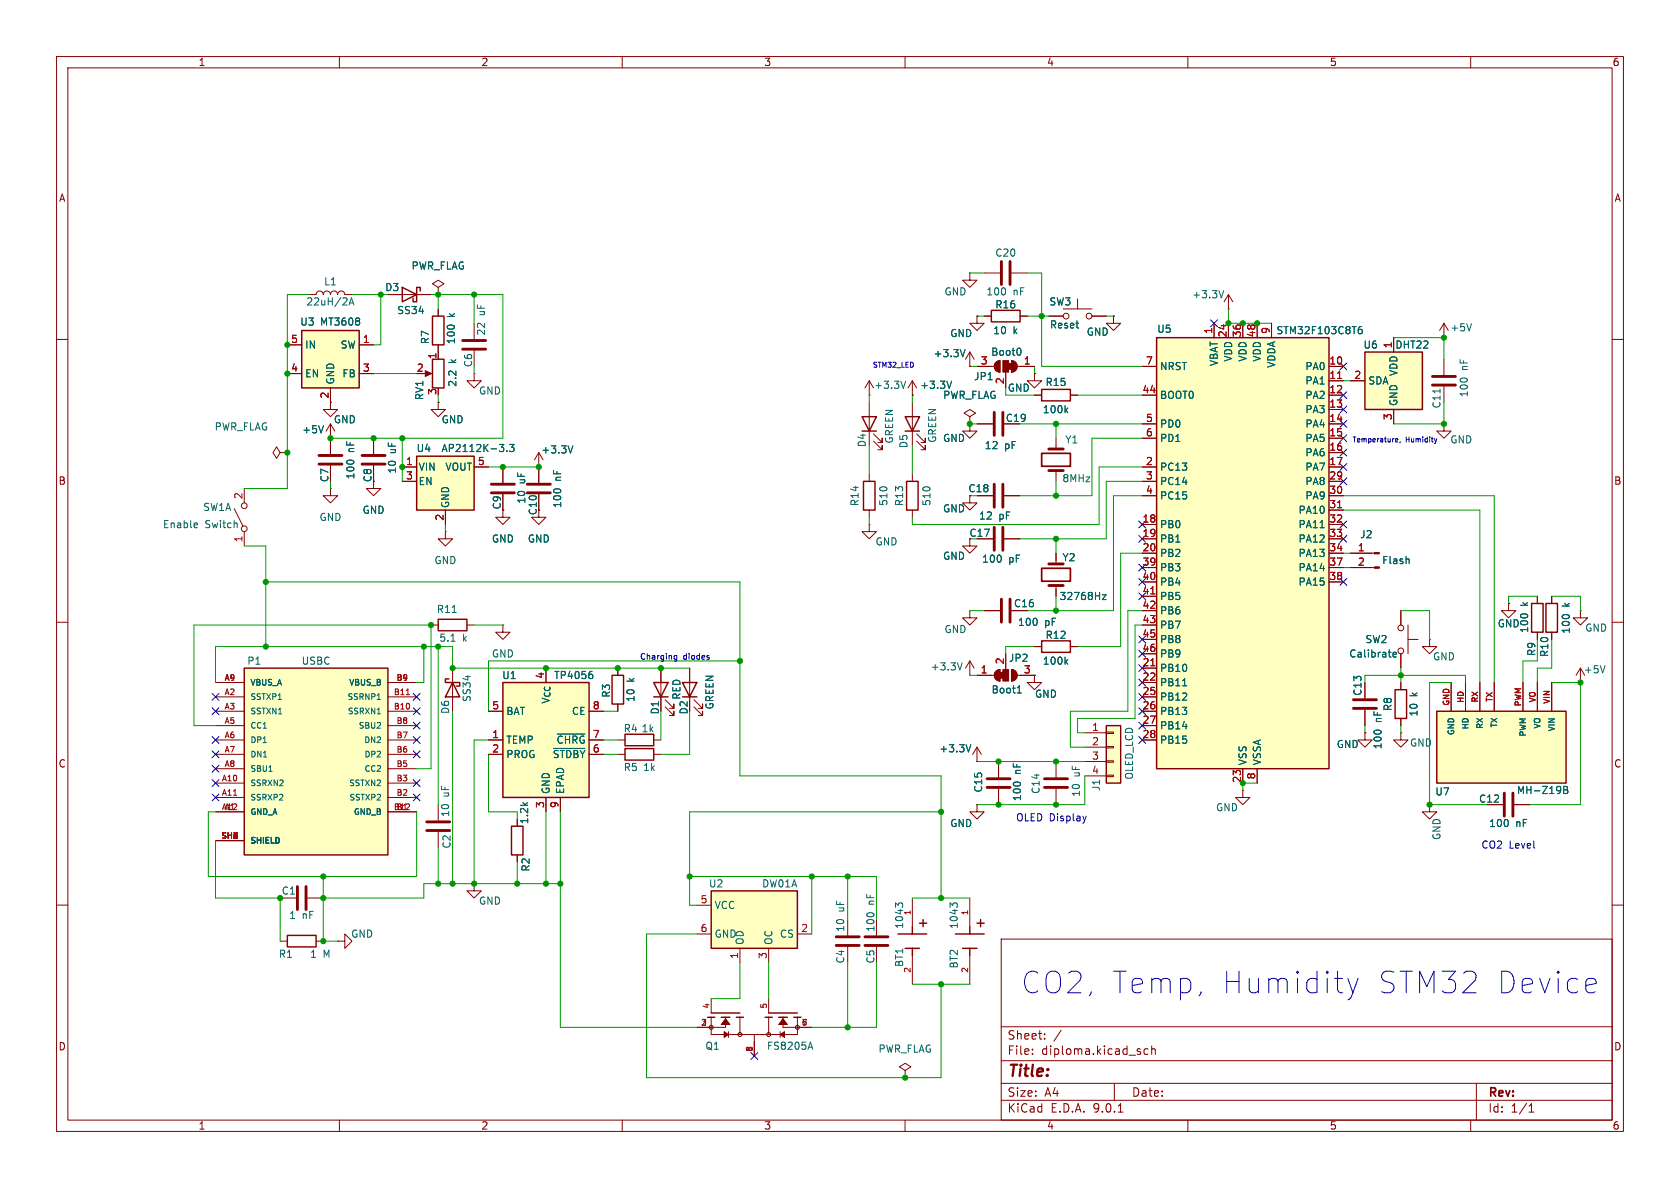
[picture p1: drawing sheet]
<svg xmlns="http://www.w3.org/2000/svg" width="297mm" height="210mm" viewBox="0 0 297 210" stroke-linecap="round" stroke-linejoin="round" font-family="sans-serif">
<defs><g id="words">
<g font-size="5.3" fill="#0000c2">
<text x="180.5" y="175.9">CO2, Temp,</text>
<text x="215.5" y="175.9">Humidity</text>
<text x="242.8" y="175.9">STM32 Device</text>
</g>
<text font-size="2.8" fill="#840000" x="178" y="190.9">Title:</text>
<g font-size="2.1" fill="#840000">
<text x="178" y="184">Sheet:</text>
<text x="178" y="186.7">File:</text>
<text x="184.1" y="186.7">diploma.kicad_sch</text>
<text x="178" y="196.9">KiCad</text>
<text x="178" y="194.1">Size:</text>
<text x="184.7" y="194.1">A4</text>
<text x="185.7" y="196.9">E.D.A.</text>
<text x="193.3" y="196.9">9.0.1</text>
<text x="200" y="194.1">Date:</text>
<text x="263" y="194.3">Rev:</text>
<text x="263" y="196.9">Id:</text>
<text x="267.1" y="196.9">1/1</text>
</g>
<g font-size="1.8" fill="#840000">
<text x="35" y="11.9">1</text>
<text x="85" y="11.9">2</text>
<text x="135" y="11.9">3</text>
<text x="185" y="11.9">4</text>
<text x="235" y="11.9">5</text>
<text x="285" y="11.9">6</text>
<text x="10.3" y="35.9">A</text>
<text x="285.3" y="35.9">A</text>
<text x="177.7" y="74.8">C19</text>
<text x="10.3" y="85.9">B</text>
<text x="171.1" y="87.2">C18</text>
<text x="285.3" y="85.9">B</text>
<text x="88.7" y="90.2" transform="rotate(-90 88.7 90.2)">C9</text>
<text x="95.1" y="91.2" transform="rotate(-90 95.1 91.2)">C10</text>
<text x="171.3" y="95.1">C17</text>
<text x="179.2" y="107.5">C16</text>
<text x="240.9" y="123.1" transform="rotate(-90 240.9 123.1)">C13</text>
<text x="10.3" y="135.9">C</text>
<text x="285.3" y="135.9">C</text>
<text x="10.3" y="185.9">D</text>
<text x="285.3" y="185.9">D</text>
<text x="35" y="199.9">1</text>
<text x="85" y="199.9">2</text>
<text x="135" y="199.9">3</text>
<text x="185" y="199.9">4</text>
<text x="235" y="199.9">5</text>
<text x="285" y="199.9">6</text>
</g>
<g font-size="1.8" fill="#006464">
<text x="72.7" y="47.9">PWR_FLAG</text>
<text x="175.9" y="45.6">C20</text>
<text x="57.2" y="50.6">L1</text>
<text x="68" y="51.7">D3</text>
<text x="166.9" y="52.4">GND</text>
<text x="174.3" y="52.4">100</text>
<text x="179.1" y="52.4">nF</text>
<text x="210.7" y="52.9">+3.3V</text>
<text x="53" y="57.8">U3 MT3608</text>
<text x="54.1" y="54.2">22uH/2A</text>
<text x="70.1" y="55.7">SS34</text>
<text x="80.6" y="56.2" transform="rotate(-90 80.6 56.2)">k</text>
<text x="86" y="59.4" transform="rotate(-90 86 59.4)">22</text>
<text x="86" y="55.8" transform="rotate(-90 86 55.8)">uF</text>
<text x="167.9" y="59.8">GND</text>
<text x="175.5" y="59.3">10</text>
<text x="175.9" y="54.7">R16</text>
<text x="179.1" y="59.3">k</text>
<text x="185.4" y="54.2">SW3</text>
<text x="185.5" y="58.3">Reset</text>
<text x="192" y="59.5">GND</text>
<text x="204.5" y="59">U5</text>
<text x="225.6" y="59.3">STM32F103C8T6</text>
<text x="256.3" y="58.8">+5V</text>
<text x="53.8" y="61.8">IN</text>
<text x="60.1" y="61.8">SW</text>
<text x="76" y="61" transform="rotate(-90 76 61)">R7</text>
<text x="80.6" y="61" transform="rotate(-90 80.6 61)">100</text>
<text x="80.9" y="64.3" transform="rotate(-90 80.9 64.3)">k</text>
<text x="83.7" y="65" transform="rotate(-90 83.7 65)">C6</text>
<text x="164.9" y="63.3">+3.3V</text>
<text x="175.1" y="63.1">Boot0</text>
<text x="205" y="65.6">NRST</text>
<text x="215.5" y="64.8" transform="rotate(-90 215.5 64.8)">VBAT</text>
<text x="218" y="64" transform="rotate(-90 218 64)">VDD</text>
<text x="220.6" y="64" transform="rotate(-90 220.6 64)">VDD</text>
<text x="223.1" y="64" transform="rotate(-90 223.1 64)">VDD</text>
<text x="225.7" y="65.1" transform="rotate(-90 225.7 65.1)">VDDA</text>
<text x="230.7" y="65.6">PA0</text>
<text x="240.9" y="61.8">U6</text>
<text x="246.6" y="61.8">DHT22</text>
<text x="259.7" y="65.5" transform="rotate(-90 259.7 65.5)">nF</text>
<text x="53.8" y="66.9">EN</text>
<text x="59.3" y="68.1" transform="rotate(-90 59.3 68.1)">GND</text>
<text x="60.4" y="66.9">FB</text>
<text x="75" y="70.8" transform="rotate(-90 75 70.8)">RV1</text>
<text x="80.9" y="68.5" transform="rotate(-90 80.9 68.5)">2.2</text>
<text x="84.6" y="70">GND</text>
<text x="154.4" y="68.9">+3.3V</text>
<text x="162.6" y="68.9">+3.3V</text>
<text x="166.6" y="70.7">PWR_FLAG</text>
<text x="172.1" y="67.4">JP1</text>
<text x="178.1" y="69.4">GND</text>
<text x="184.7" y="68.4">R15</text>
<text x="205" y="70.7">BOOT0</text>
<text x="230.7" y="68.2">PA1</text>
<text x="230.7" y="70.7">PA2</text>
<text x="241.8" y="68.2">SDA</text>
<text x="247.2" y="71.9" transform="rotate(-90 247.2 71.9)">GND</text>
<text x="247.2" y="66.6" transform="rotate(-90 247.2 66.6)">VDD</text>
<text x="259.7" y="70.3" transform="rotate(-90 259.7 70.3)">100</text>
<text x="37.9" y="76.3">PWR_FLAG</text>
<text x="53.3" y="76.8">+5V</text>
<text x="58.9" y="75">GND</text>
<text x="78" y="75">GND</text>
<text x="184.3" y="73.3">100k</text>
<text x="205" y="75.8">PD0</text>
<text x="230.7" y="73.3">PA3</text>
<text x="230.7" y="75.8">PA4</text>
<text x="254.9" y="72.3" transform="rotate(-90 254.9 72.3)">C11</text>
<text x="62.8" y="80" transform="rotate(-90 62.8 80)">nF</text>
<text x="70.2" y="83.8" transform="rotate(-90 70.2 83.8)">10</text>
<text x="70.2" y="80.2" transform="rotate(-90 70.2 80.2)">uF</text>
<text x="73.6" y="80.1">U4</text>
<text x="73.9" y="83.4">VIN</text>
<text x="77.9" y="80.1">AP2112K-3.3</text>
<text x="78.6" y="83.4">VOUT</text>
<text x="95.6" y="80.4">+3.3V</text>
<text x="153.3" y="79.1" transform="rotate(-90 153.3 79.1)">D4</text>
<text x="158.1" y="78.5" transform="rotate(-90 158.1 78.5)">GREEN</text>
<text x="160.6" y="79.3" transform="rotate(-90 160.6 79.3)">D5</text>
<text x="165.7" y="78.4" transform="rotate(-90 165.7 78.4)">GREEN</text>
<text x="166.6" y="78.3">GND</text>
<text x="174" y="79.6">12</text>
<text x="177.6" y="79.6">pF</text>
<text x="188.2" y="78.6">Y1</text>
<text x="205" y="78.3">PD1</text>
<text x="205" y="83.4">PC13</text>
<text x="230.7" y="78.3">PA5</text>
<text x="230.7" y="80.9">PA6</text>
<text x="230.7" y="83.4">PA7</text>
<text x="256.3" y="78.6">GND</text>
<text x="58.3" y="85.3" transform="rotate(-90 58.3 85.3)">C7</text>
<text x="62.8" y="84.8" transform="rotate(-90 62.8 84.8)">100</text>
<text x="65.9" y="85.3" transform="rotate(-90 65.9 85.3)">C8</text>
<text x="73.9" y="86">EN</text>
<text x="79.6" y="89.9" transform="rotate(-90 79.6 89.9)">GND</text>
<text x="93.1" y="89.1" transform="rotate(-90 93.1 89.1)">10</text>
<text x="93.1" y="85.6" transform="rotate(-90 93.1 85.6)">uF</text>
<text x="99.4" y="89.9" transform="rotate(-90 99.4 89.9)">100</text>
<text x="99.4" y="85.1" transform="rotate(-90 99.4 85.1)">nF</text>
<text x="152" y="89.6" transform="rotate(-90 152 89.6)">R14</text>
<text x="157.1" y="89.5" transform="rotate(-90 157.1 89.5)">510</text>
<text x="159.9" y="89.6" transform="rotate(-90 159.9 89.6)">R13</text>
<text x="164.7" y="89.5" transform="rotate(-90 164.7 89.5)">510</text>
<text x="187.7" y="85.4">8MHz</text>
<text x="205" y="86">PC14</text>
<text x="205" y="88.5">PC15</text>
<text x="230.7" y="86">PA8</text>
<text x="230.7" y="88.5">PA9</text>
<text x="28.7" y="93.6">Enable</text>
<text x="35.8" y="90.5">SW1A</text>
<text x="36.2" y="93.6">Switch</text>
<text x="56.4" y="92.3">GND</text>
<text x="64" y="91">GND</text>
<text x="166.6" y="90.8">GND</text>
<text x="173" y="92">12</text>
<text x="176.6" y="92">pF</text>
<text x="205" y="93.6">PB0</text>
<text x="229.5" y="91">PA10</text>
<text x="229.5" y="93.6">PA11</text>
<text x="240.4" y="95.4">J2</text>
<text x="76.7" y="99.9">GND</text>
<text x="86.9" y="96.1">GND</text>
<text x="93.2" y="96.1">GND</text>
<text x="154.7" y="96.6">GND</text>
<text x="166.6" y="99.2">GND</text>
<text x="173.5" y="99.7">100</text>
<text x="178.3" y="99.7">pF</text>
<text x="187.7" y="99.4">Y2</text>
<text x="205" y="96.1">PB1</text>
<text x="205" y="98.7">PB2</text>
<text x="205" y="101.2">PB3</text>
<text x="229.5" y="96.1">PA12</text>
<text x="229.5" y="98.7">PA13</text>
<text x="229.5" y="101.2">PA14</text>
<text x="244.2" y="99.9">Flash</text>
<text x="187.2" y="106.3">32768Hz</text>
<text x="205" y="103.7">PB4</text>
<text x="205" y="106.3">PB5</text>
<text x="229.5" y="103.7">PA15</text>
<text x="270.4" y="107.2" transform="rotate(-90 270.4 107.2)">k</text>
<text x="277.7" y="107.3" transform="rotate(-90 277.7 107.3)">k</text>
<text x="77.1" y="108.6">R11</text>
<text x="77.6" y="113.6">5.1</text>
<text x="81.8" y="113.6">k</text>
<text x="166.9" y="112.1">GND</text>
<text x="179.9" y="110.8">100</text>
<text x="184.7" y="110.8">pF</text>
<text x="184.7" y="113.1">R12</text>
<text x="205" y="108.8">PB6</text>
<text x="205" y="111.4">PB7</text>
<text x="205" y="113.9">PB8</text>
<text x="241.3" y="113.9">SW2</text>
<text x="264.7" y="111.1">GND</text>
<text x="270.4" y="112" transform="rotate(-90 270.4 112)">100</text>
<text x="277.7" y="112.1" transform="rotate(-90 277.7 112.1)">100</text>
<text x="280.1" y="111.9">GND</text>
<text x="43.6" y="117.7">P1</text>
<text x="53.2" y="117.7">USBC</text>
<text x="86.9" y="116.4">GND</text>
<text x="164.4" y="118.7">+3.3V</text>
<text x="178.3" y="117.2">JP2</text>
<text x="184.3" y="117.7">100k</text>
<text x="205" y="116.4">PB9</text>
<text x="205" y="119">PB10</text>
<text x="238.4" y="116.4">Calibrate</text>
<text x="253.2" y="116.9">GND</text>
<text x="271.6" y="116.1" transform="rotate(-90 271.6 116.1)">R9</text>
<text x="273.9" y="116.2" transform="rotate(-90 273.9 116.2)">R10</text>
<text x="279.9" y="119.2">+5V</text>
<text x="83.4" y="124.2" transform="rotate(-90 83.4 124.2)">SS34</text>
<text x="88.7" y="120.2">U1</text>
<text x="97.4" y="124.5" transform="rotate(-90 97.4 124.5)">V_{CC}</text>
<text x="97.9" y="120.2">TP4056</text>
<text x="108.1" y="123.4" transform="rotate(-90 108.1 123.4)">R3</text>
<text x="112.4" y="124.2" transform="rotate(-90 112.4 124.2)">10</text>
<text x="112.4" y="120.6" transform="rotate(-90 112.4 120.6)">k</text>
<text x="120.5" y="123.8" transform="rotate(-90 120.5 123.8)">RED</text>
<text x="126.3" y="125.5" transform="rotate(-90 126.3 125.5)">GREEN</text>
<text x="175.2" y="122.8">Boot1</text>
<text x="182.9" y="123.5">GND</text>
<text x="205" y="121.5">PB11</text>
<text x="205" y="124.1">PB12</text>
<text x="246.2" y="125.8" transform="rotate(-90 246.2 125.8)">R8</text>
<text x="250.8" y="123.2" transform="rotate(-90 250.8 123.2)">k</text>
<text x="79.6" y="126.3" transform="rotate(-90 79.6 126.3)">D6</text>
<text x="89.4" y="126.6">BAT</text>
<text x="89.4" y="131.7">TEMP</text>
<text x="98.3" y="131.7">~{CHRG}</text>
<text x="101" y="126.6">CE</text>
<text x="110.2" y="129.6">R4</text>
<text x="113.3" y="129.6">1k</text>
<text x="116.7" y="126.4" transform="rotate(-90 116.7 126.4)">D1</text>
<text x="121.8" y="126.4" transform="rotate(-90 121.8 126.4)">D2</text>
<text x="205" y="126.6">PB13</text>
<text x="205" y="129.1">PB14</text>
<text x="205" y="131.7">PB15</text>
<text x="244.4" y="127.8" transform="rotate(-90 244.4 127.8)">nF</text>
<text x="250.8" y="126.8" transform="rotate(-90 250.8 126.8)">10</text>
<text x="89.4" y="134.2">PROG</text>
<text x="97.6" y="134.2">~{STDBY}</text>
<text x="110.2" y="136.5">R5</text>
<text x="113.6" y="136.5">1k</text>
<text x="166" y="133.2">+3.3V</text>
<text x="180.7" y="136.9" transform="rotate(-90 180.7 136.9)">nF</text>
<text x="191.1" y="137.4" transform="rotate(-90 191.1 137.4)">uF</text>
<text x="200.5" y="137.9" transform="rotate(-90 200.5 137.9)">OLED_LCD</text>
<text x="220.6" y="135.4" transform="rotate(-90 220.6 135.4)">VSS</text>
<text x="223.1" y="135.4" transform="rotate(-90 223.1 135.4)">VSSA</text>
<text x="236.2" y="132.4">GND</text>
<text x="244.4" y="132.6" transform="rotate(-90 244.4 132.6)">100</text>
<text x="249.2" y="132.2">GND</text>
<text x="79.6" y="140.9" transform="rotate(-90 79.6 140.9)">uF</text>
<text x="97.4" y="140.5" transform="rotate(-90 97.4 140.5)">GND</text>
<text x="99.9" y="140.5" transform="rotate(-90 99.9 140.5)">EPAD</text>
<text x="173.8" y="140.2" transform="rotate(-90 173.8 140.2)">C15</text>
<text x="180.7" y="141.7" transform="rotate(-90 180.7 141.7)">100</text>
<text x="184" y="140.5" transform="rotate(-90 184 140.5)">C14</text>
<text x="191.1" y="141" transform="rotate(-90 191.1 141)">10</text>
<text x="194.7" y="139.9" transform="rotate(-90 194.7 139.9)">J1</text>
<text x="214.9" y="143.6">GND</text>
<text x="253.6" y="140.8">U7</text>
<text x="261.4" y="142.1">C12</text>
<text x="268.1" y="140.6">MH-Z19B</text>
<text x="79.6" y="144.5" transform="rotate(-90 79.6 144.5)">10</text>
<text x="93.6" y="145.8" transform="rotate(-90 93.6 145.8)">1.2k</text>
<text x="167.9" y="146.4">GND</text>
<text x="254.9" y="148.6" transform="rotate(-90 254.9 148.6)">GND</text>
<text x="263.2" y="146.4">100</text>
<text x="268" y="146.4">nF</text>
<text x="79.9" y="150.1" transform="rotate(-90 79.9 150.1)">C2</text>
<text x="93.8" y="154.2" transform="rotate(-90 93.8 154.2)">R2</text>
<text x="49.7" y="158.3">C1</text>
<text x="84.6" y="160.1">GND</text>
<text x="125.2" y="157.1">U2</text>
<text x="126.2" y="160.9">VCC</text>
<text x="134.6" y="157.1">DW01A</text>
<text x="149.5" y="161.2" transform="rotate(-90 149.5 161.2)">uF</text>
<text x="154.8" y="160" transform="rotate(-90 154.8 160)">nF</text>
<text x="51" y="162.7">1</text>
<text x="53.4" y="162.7">nF</text>
<text x="62" y="166">GND</text>
<text x="126.2" y="166">GND</text>
<text x="131.7" y="167.1" transform="rotate(-90 131.7 167.1)">OD</text>
<text x="136.8" y="167.1" transform="rotate(-90 136.8 167.1)">OC</text>
<text x="137.8" y="166">CS</text>
<text x="149.5" y="164.8" transform="rotate(-90 149.5 164.8)">10</text>
<text x="154.8" y="164.8" transform="rotate(-90 154.8 164.8)">100</text>
<text x="159.9" y="164.3" transform="rotate(-90 159.9 164.3)">1043</text>
<text x="169.5" y="164.3" transform="rotate(-90 169.5 164.3)">1043</text>
<text x="49.2" y="169.5">R1</text>
<text x="54.7" y="169.5">1</text>
<text x="57.1" y="169.5">M</text>
<text x="149.5" y="170.4" transform="rotate(-90 149.5 170.4)">C4</text>
<text x="154.8" y="170.4" transform="rotate(-90 154.8 170.4)">C5</text>
<text x="159.9" y="171" transform="rotate(-90 159.9 171)">BT1</text>
<text x="169.5" y="171.3" transform="rotate(-90 169.5 171.3)">BT2</text>
<text x="124.6" y="185.8">Q1</text>
<text x="135.5" y="185.8">FS8205A</text>
<text x="155.2" y="186.3">PWR_FLAG</text>
</g>
<g font-size="1.8" fill="#a90000">
<text x="214.4" y="59.1" transform="rotate(-90 214.4 59.1)">1</text>
<text x="216.9" y="59.7" transform="rotate(-90 216.9 59.7)">24</text>
<text x="219.5" y="59.7" transform="rotate(-90 219.5 59.7)">36</text>
<text x="222" y="59.7" transform="rotate(-90 222 59.7)">48</text>
<text x="224.5" y="59.1" transform="rotate(-90 224.5 59.1)">9</text>
<text x="51.4" y="60.7">5</text>
<text x="51.4" y="65.8">4</text>
<text x="64.1" y="60.7">1</text>
<text x="64.1" y="65.8">3</text>
<text x="73.6" y="65.8">2</text>
<text x="77.2" y="63.6" transform="rotate(-90 77.2 63.6)">1</text>
<text x="173.3" y="64.5">3</text>
<text x="180.9" y="64.5">1</text>
<text x="202.5" y="64.5">7</text>
<text x="234.9" y="64.5">10</text>
<text x="246.1" y="61.7" transform="rotate(-90 246.1 61.7)">1</text>
<text x="58.2" y="70.6" transform="rotate(-90 58.2 70.6)">2</text>
<text x="77.2" y="69.9" transform="rotate(-90 77.2 69.9)">3</text>
<text x="177.5" y="68" transform="rotate(-90 177.5 68)">2</text>
<text x="201.9" y="69.6">44</text>
<text x="234.9" y="67.1">11</text>
<text x="234.9" y="69.6">12</text>
<text x="239.3" y="67.1">2</text>
<text x="202.5" y="74.7">5</text>
<text x="202.5" y="77.2">6</text>
<text x="234.9" y="72.1">13</text>
<text x="234.9" y="74.7">14</text>
<text x="234.9" y="77.2">15</text>
<text x="246.1" y="74.4" transform="rotate(-90 246.1 74.4)">3</text>
<text x="71.7" y="82.3">1</text>
<text x="84.4" y="82.3">5</text>
<text x="202.5" y="82.3">2</text>
<text x="234.9" y="79.8">16</text>
<text x="234.9" y="82.3">17</text>
<text x="42.9" y="88.3" transform="rotate(-90 42.9 88.3)">2</text>
<text x="71.7" y="84.8">3</text>
<text x="202.5" y="84.8">3</text>
<text x="202.5" y="87.4">4</text>
<text x="234.9" y="84.8">29</text>
<text x="234.9" y="87.4">30</text>
<text x="234.9" y="89.9">31</text>
<text x="42.9" y="96" transform="rotate(-90 42.9 96)">1</text>
<text x="78.5" y="92.1" transform="rotate(-90 78.5 92.1)">2</text>
<text x="201.9" y="92.5">18</text>
<text x="201.9" y="95">19</text>
<text x="234.9" y="92.5">32</text>
<text x="234.9" y="95">33</text>
<text x="201.9" y="97.5">20</text>
<text x="201.9" y="100.1">39</text>
<text x="234.9" y="97.5">34</text>
<text x="234.9" y="100.1">37</text>
<text x="240" y="97.5">1</text>
<text x="240" y="100.1">2</text>
<text x="201.9" y="102.6">40</text>
<text x="201.9" y="105.2">41</text>
<text x="201.9" y="107.7">42</text>
<text x="234.9" y="102.6">38</text>
<text x="201.9" y="110.2">43</text>
<text x="201.9" y="112.8">45</text>
<text x="173.3" y="119.1">1</text>
<text x="177.5" y="117.5" transform="rotate(-90 177.5 117.5)">2</text>
<text x="180.9" y="119.1">3</text>
<text x="201.9" y="115.3">46</text>
<text x="201.9" y="117.9">21</text>
<text x="86.9" y="125.5">5</text>
<text x="96.3" y="120.1" transform="rotate(-90 96.3 120.1)">4</text>
<text x="104.7" y="125.5">8</text>
<text x="201.9" y="120.4">22</text>
<text x="201.9" y="122.9">25</text>
<text x="201.9" y="125.5">26</text>
<text x="86.9" y="130.6">1</text>
<text x="104.7" y="130.6">7</text>
<text x="193" y="129.3">1</text>
<text x="193" y="131.8">2</text>
<text x="201.9" y="128">27</text>
<text x="201.9" y="130.6">28</text>
<text x="86.9" y="133.1">2</text>
<text x="104.7" y="133.1">6</text>
<text x="193" y="134.4">3</text>
<text x="193" y="136.9">4</text>
<text x="222" y="137.9" transform="rotate(-90 222 137.9)">8</text>
<text x="96.3" y="142.9" transform="rotate(-90 96.3 142.9)">3</text>
<text x="98.8" y="142.9" transform="rotate(-90 98.8 142.9)">9</text>
<text x="219.5" y="138.5" transform="rotate(-90 219.5 138.5)">23</text>
<text x="123.8" y="159.8">5</text>
<text x="123.8" y="164.8">6</text>
<text x="141.5" y="164.8">2</text>
<text x="130.6" y="169.6" transform="rotate(-90 130.6 169.6)">1</text>
<text x="135.6" y="169.6" transform="rotate(-90 135.6 169.6)">3</text>
</g>
<g font-size="1.8" fill="#0000c2">
<text x="179.5" y="145.4">OLED Display</text>
<text x="261.8" y="150.2">CO2</text>
<text x="266.8" y="150.2">Level</text>
</g>
<g font-size="1.4" fill="#0000c2">
<text x="113" y="116.8">Charging</text>
<text x="120.8" y="116.8">diodes</text>
</g>
<g font-size="1.4" fill="#a90000">
<text x="39.6" y="120.4">A4</text>
<text x="39.6" y="122.9">A2</text>
<text x="39.6" y="125.5">A3</text>
<text x="40.5" y="120.4">9</text>
<text x="69.5" y="122.9">B11</text>
<text x="69.5" y="125.5">B10</text>
<text x="70" y="120.4">B4</text>
<text x="70.9" y="120.4">9</text>
<text x="256.3" y="124.9" transform="rotate(-90 256.3 124.9)">GND</text>
<text x="258.8" y="124.4" transform="rotate(-90 258.8 124.4)">HD</text>
<text x="261.4" y="124.3" transform="rotate(-90 261.4 124.3)">RX</text>
<text x="263.9" y="124.2" transform="rotate(-90 263.9 124.2)">TX</text>
<text x="269" y="125" transform="rotate(-90 269 125)">PWM</text>
<text x="271.5" y="124.3" transform="rotate(-90 271.5 124.3)">VO</text>
<text x="274.1" y="124.5" transform="rotate(-90 274.1 124.5)">VIN</text>
<text x="39.6" y="128">A5</text>
<text x="39.6" y="130.6">A6</text>
<text x="70" y="128">B8</text>
<text x="70" y="130.6">B7</text>
<text x="39.6" y="133.1">A7</text>
<text x="39.6" y="135.6">A8</text>
<text x="70" y="133.1">B6</text>
<text x="70" y="135.6">B5</text>
<text x="39.1" y="138.2">A10</text>
<text x="39.1" y="140.7">A11</text>
<text x="39.1" y="143.3">A12</text>
<text x="39.6" y="143.3">A1</text>
<text x="69.5" y="143.3">B12</text>
<text x="70" y="138.2">B3</text>
<text x="70" y="140.7">B2</text>
<text x="70" y="143.3">B1</text>
<text x="39" y="148.3">SH1</text>
<text x="41" y="148.3">2</text>
<text x="161" y="161.9" transform="rotate(-90 161 161.9)">1</text>
<text x="171.2" y="161.9" transform="rotate(-90 171.2 161.9)">1</text>
<text x="161" y="172.1" transform="rotate(-90 161 172.1)">2</text>
<text x="171.2" y="172.1" transform="rotate(-90 171.2 172.1)">2</text>
<text x="125.5" y="178.4" transform="rotate(-90 125.5 178.4)">4</text>
<text x="135.6" y="178.4" transform="rotate(-90 135.6 178.4)">5</text>
<text x="123.8" y="181.4">2</text>
<text x="141.6" y="181.4">7</text>
<text x="133.1" y="186" transform="rotate(-90 133.1 186)">1</text>
</g>
<g font-size="1.4" fill="#006464">
<text x="44.2" y="121.4">VBUS_A</text>
<text x="44.2" y="123.9">SSTXP1</text>
<text x="61.3" y="123.9">SSRNP1</text>
<text x="61.6" y="121.4">VBUS_B</text>
<text x="44.2" y="126.5">SSTXN1</text>
<text x="44.2" y="129">CC1</text>
<text x="44.2" y="131.5">DP1</text>
<text x="61.4" y="126.5">SSRXN1</text>
<text x="63.3" y="129">SBU2</text>
<text x="64.3" y="131.5">DN2</text>
<text x="257.3" y="130.1" transform="rotate(-90 257.3 130.1)">GND</text>
<text x="259.8" y="129.1" transform="rotate(-90 259.8 129.1)">HD</text>
<text x="262.4" y="129" transform="rotate(-90 262.4 129)">RX</text>
<text x="264.9" y="128.7" transform="rotate(-90 264.9 128.7)">TX</text>
<text x="270" y="130.3" transform="rotate(-90 270 130.3)">PWM</text>
<text x="272.5" y="128.9" transform="rotate(-90 272.5 128.9)">VO</text>
<text x="275.1" y="129.4" transform="rotate(-90 275.1 129.4)">VIN</text>
<text x="44.2" y="134.1">DN1</text>
<text x="44.2" y="136.6">SBU1</text>
<text x="64.3" y="134.1">DP2</text>
<text x="64.3" y="136.6">CC2</text>
<text x="44.2" y="139.2">SSRXN2</text>
<text x="44.2" y="141.7">SSRXP2</text>
<text x="61.6" y="139.2">SSTXN2</text>
<text x="61.6" y="141.7">SSTXP2</text>
<text x="44.2" y="144.2">GND_A</text>
<text x="44.2" y="149.3">SHIELD</text>
<text x="62.4" y="144.2">GND_B</text>
</g>
<g font-size="1.2" fill="#0000c2">
<text x="154.2" y="65.2">STM32_LED</text>
<text x="239" y="78.4">Temperature,</text>
<text x="248.5" y="78.4">Humidity</text>
</g>
</g></defs>
<g fill="none" stroke="#840000" stroke-width=".18">
<path d="M10 10h277v190h-277zM12 12h273v186h-273zM60 10v2M110 10v2M160 10v2M210 10v2M260 10v2M54.6 52.1h1.3a.64 .64 0 0 1 .6-.7 .64 .64 0 0 1 .6 .7 .64 .64 0 0 1 .7-.7 .64 .64 0 0 1 .6 .7 .64 .64 0 0 1 .7-.7 .64 .64 0 0 1 .6 .7 .64 .64 0 0 1 .6-.7 .64 .64 0 0 1 .7 .7h1.2M77.5 50.8l1-.6-1-.7-1 .7 1 .6v1.3M77.5 52.1h.1M10 60h2M285 60h2"/>
<path d="M88.9 82.6v2.7M95.2 82.6h.1M95.2 87.4v4h1.3l-1.3 1.3-1.2-1.3h1.2M95.2 80l-.7 1.3M95.2 80l.8 1.3M95.2 80v5.3M171.4 95.3v1.2h1.3l-1.3 1.3-1.2-1.3h1.2M171.4 87.6v1.3h1.3l-1.3 1.3-1.2-1.3h1.2M172.7 87.6h2.8M172.7 95.3h2.8M177.5 87.6h2.8M177.5 95.3h2.8"/>
<path d="M238.8 97.8h4.2M10 110h2M171.4 119.4h.1M171.4 108v1.2h1.3l-1.3 1.3-1.2-1.3h1.2M171.4 108h.1M171.4 116.8v2.6M171.4 116.8l.8 1.3M171.4 116.8l-.7 1.3M172.7 119.4h3.1M174 108h2.8M176.1 118.7l.7-.3v2a1.02 1.02 0 0 1-.9-.6 1.02 1.02 0 0 1 .2-1.1zM177.8 115.6v2.8"/>
<path d="M178.8 118.4a1.02 1.02 0 0 1 1 1 1.02 1.02 0 0 1-1 1zM179.8 119.4h3.1M182.9 119.4v1.3h-1.3l1.3 1.2 1.2-1.2h-1.2M182.9 119.4h.1M182.9 114.3h1.2M189.2 114.3h1.3M238.8 100.3h4.2M285 110h2M172.7 134.6h.1M172.7 132.1l-.7 1.3M172.7 132.1l.8 1.3M172.7 132.1v2.5"/>
<path d="M176.5 134.6v2.8M176.5 139.4v2.8M186.7 134.6v2.8M186.7 139.4v2.8M219.7 139.7v1.3h1.3l-1.3 1.2-1.3-1.2h1.3M219.7 139.7h.1M171.4 158.8v5M172.7 142.2v1.3h1.3l-1.3 1.3-1.3-1.3h1.3M172.7 142.2h.1M252.7 142.2v1.3h1.3l-1.3 1.3-1.2-1.3h1.2M252.7 142.2h.1M262.9 142.2h2.8"/>
<path d="M267.7 142.2h2.8M10 160h2M171.4 168.9v5.1M177 166h108v32h-108zM285 160h2M60 198v2M110 198v2M160 198v2M177 194.5h108M177 191.5h108M177 187.5h108M177 181.5h108"/>
<path d="M182.5 186.3v.1M182.5 185.5v.1M184.7 183.6v.1M184.7 182.8v.1M187.6 182.1l-1.3 2M197 191.5v3M197.7 196.6h.8M203 185.5l-.5-.1-.3 .3v.4l.2 .2h.6M203.6 185.5l.2-.1 .4 .1v.9M203.6 184.9v1.5M210 198v2M260 198v2"/>
<path d="M261 191.5v6.5M270.3 196.6h.9M270.3 195.5l.4-.4v1.5"/>
</g>
<path d="M61.7 53.9l.4-1.3 .5 1.3M61.8 53.6h.6M101.3 78.8l-.5 1.3M249.1 98.9v.7M170.1 117.2l-.4 1.2M188.4 116.9l.4 .5M188.8 116.6l-.5 .5M171.6 131.6l-.4 1.3M179.8 122.5h.8M180.1 121.4l.1-.2v1.3M168.4 159.9l.3-.3h.3l.2 .3M168.4 160l-.4-.4v.8" fill="none" stroke="#006464" stroke-width=".18"/>
<g fill="none" stroke="#840000" stroke-width=".51">
<path d="M86.9 85.6h4M86.9 87.1h4M93.2 85.6h4.1M93.2 87.1h4.1M175.8 85.6v4.1M175.8 93.2v4.1M177.3 85.6v4.1M177.3 93.2v4.1M177 105.9v4.1M178.6 105.9v4.1M174.5 137.7h4.1M174.5 139.2h4.1"/>
<path d="M184.7 137.7h4M184.7 139.2h4M265.9 140.2v4.1M267.5 140.2v4.1"/>
</g>
<path d="M184.1 113.3h5.1v2h-5.1zM168.9 165.1h5.1M170.2 167.6h2.5M171.4 163.8v1.3M171.4 167.6v1.3M172.7 163.2h1.3M173.4 162.6v1.2" fill="none" stroke="#840000" stroke-width=".25"/>
<g fill="#840000" stroke="#840000" stroke-width=".18">
<path d="M176.8 118.9h.5v1h-.5z"/>
<path d="M176.1 118.7l.7-.3v2a1.02 1.02 0 0 1-.9-.6 1.02 1.02 0 0 1 .2-1.1z"/>
<path d="M177.3 118.4h1v2h-1z"/>
<path d="M178.8 118.4a1.02 1.02 0 0 1 1 1 1.02 1.02 0 0 1-1 1z"/>
<path d="M243 97.7h.8v.2h-.8z"/>
<path d="M243 100.2h.8v.3h-.8z"/>
</g>
<path d="M53.3 58.4h10.2v10.2h-10.2z" fill="#ffffc2"/>
<path d="M53.3 58.4h10.2v10.2h-10.2zM71.1 50.8l2.6 1.3-2.6 1.2zM74.3 51.4v-.6h-.6v2.5h-.7v-.6M76.5 55.9h2v5.1h-2zM175.3 54.9h5v2h-5zM76.5 63.5h2v5.1h-2zM160.3 85.1h2v5.1h-2z" fill="none" stroke="#840000" stroke-width=".25"/>
<g fill="none" stroke="#840000" stroke-width=".18">
<path d="M68.6 52.1h7.6M77.5 54.6v1.3M83.8 57.2v2.7M171.4 48.3v1.2h1.3l-1.3 1.3-1.2-1.3h1.2M171.4 48.3h.1M172.7 55.9v1.3h1.3l-1.3 1.2-1.3-1.2h1.3M172.7 55.9h.1M174 55.9h1.3M174 48.3h2.8M178.8 48.3h2.8M180.3 55.9h1.3M185.4 55.9h2.6"/>
<path d="M188 54.6h5M190.5 52.8v1.8M193 55.9h2.6M196.8 55.9v1.3h1.3l-1.3 1.2-1.2-1.2h1.2M196.8 55.9h.1M50.8 61h2.5M50.8 66h2.5M58.4 68.6v3.8h1.3l-1.3 1.3-1.3-1.3h1.3M63.5 61h2.5M63.5 66h2.5M74.9 66h1M77.5 71.1v1.3h1.2l-1.2 1.3-1.3-1.3h1.3"/>
<path d="M77.5 71.1h.1M77.5 61v2.5M83.8 62v2.8M171.4 64.8h.1M171.4 73.7l1.1-.7-1.1-.6-1 .6 1 .7v1.2M171.4 74.9h.1M171.4 74.9v1.3h1.3l-1.3 1.3-1.2-1.3h1.2M171.4 62.2l-.7 1.3M171.4 62.2l.8 1.3M171.4 62.2v2.6M172.7 74.9h2.8M172.7 64.8h3.1"/>
<path d="M176.1 64.1l.7-.3v2a1.02 1.02 0 0 1-.9-.6 1.02 1.02 0 0 1 .2-1.1zM177.8 65.8v2.8M178.8 63.8a1.02 1.02 0 0 1 1 1 1.02 1.02 0 0 1-1 1zM179.8 64.8h3.1M182.9 66v1.3h1.2l-1.2 1.3-1.3-1.3h1.3M182.9 66h.1M153.7 92.7v1.3h1.2l-1.2 1.3-1.3-1.3h1.3M153.7 92.7h.1M161.3 83.8v1.3M161.3 90.2v1.2M186.7 97.8v1.9M88.9 110.5v1.3h1.3l-1.3 1.2-1.3-1.2h1.3"/>
<path d="M88.9 110.5h.1M186.7 103.5v1.9M247.6 108v2.5M247.6 115.6v2.5M248.9 113h1.8M248.9 110.5v5.1M252.7 113v1.3h-1.2l1.2 1.3 1.3-1.3h-1.3M252.7 113h.1"/>
<circle cx="188.5" cy="55.9" r=".51"/>
<circle cx="192.5" cy="55.9" r=".51"/>
<circle cx="247.7" cy="111" r=".51"/>
<circle cx="247.7" cy="115.1" r=".51"/>
</g>
<path d="M63.5 56.3l.1 .1-.1 .3M63.5 56.8l.1 .2-.1 .4M170.6 61.8l-.4 1.3M180.2 61.5a.79 .79 0 0 1 0 1.3M194.9 105.1h.6l-.6 .9h.6M246.3 115.7l.6-.1-.1-.2-.3-.1-.2 .2v.6h.5" fill="none" stroke="#006464" stroke-width=".18"/>
<path d="M177 46.2v4.1M178.6 46.2v4.1M81.8 60.2h4.1M81.8 61.7h4.1M175.8 72.9v4.1M177.3 72.9v4.1M185.4 99.7h2.6M185.4 103.5h2.6" fill="none" stroke="#840000" stroke-width=".51"/>
<path d="M184.1 100.5h5.1v2.2h-5.1z" fill="none" stroke="#840000" stroke-width=".3"/>
<g fill="#840000" stroke="#840000" stroke-width=".18">
<path d="M178.3 64.3h.5v1h-.5z"/>
<path d="M178.8 63.8a1.02 1.02 0 0 1 1 1 1.02 1.02 0 0 1-1 1z"/>
<path d="M177.3 63.8h1v2h-1z"/>
<path d="M176.1 64.1l.7-.3v2a1.02 1.02 0 0 1-.9-.6 1.02 1.02 0 0 1 .2-1.1z"/>
<path d="M75.2 65.5l1.1 .5-1.1 .5z"/>
</g>
<path d="M195.6 128.3h2.5v10.1h-2.5z" fill="#ffffc2"/>
<path d="M152.7 85.1h2v5.1h-2zM108.2 119.4h2v5.1h-2zM195.6 128.3h2.5v10.1h-2.5z" fill="none" stroke="#840000" stroke-width=".25"/>
<g fill="none" stroke="#840000" stroke-width=".18">
<path d="M255.3 59.7h.1M255.3 57.2v2.5M255.3 57.2l.7 1.2M255.3 57.2l-.8 1.2M255.3 74.9v1.3h-1.3l1.3 1.3 1.2-1.3h-1.2M255.3 74.9h.1M255.3 63.5v2.8M255.3 68.3v2.8M153.7 83.8v1.3M153.7 90.2v1.2M109.2 118.1v1.3M109.2 124.5v1.2"/>
<path d="M191.8 129.5h3.8M191.8 132.1h3.8M191.8 134.6h3.8M191.8 137.2h3.8M195.6 129.4h1.2v.3h-1.2zM195.6 132h1.2v.2h-1.2zM195.6 134.5h1.2v.2h-1.2zM195.6 137h1.2v.3h-1.2z"/>
</g>
<path d="M253.2 68.1h4.1M253.2 66.5h4.1" fill="none" stroke="#840000" stroke-width=".51"/>
<path d="M260.1 57.2l-.4 1.3M254.6 68.8v.7" fill="none" stroke="#006464" stroke-width=".18"/>
<path d="M88.9 120.7h15.2v20.3h-15.2z" fill="#ffffc2"/>
<path d="M88.9 120.7h15.2v20.3h-15.2zM50.8 165.4h5.1v2h-5.1z" fill="none" stroke="#840000" stroke-width=".25"/>
<g fill="none" stroke="#840000" stroke-width=".18">
<path d="M66 77.5v2.8M66 82.3v2.8M86.4 125.7h2.5M86.4 130.8h2.5M86.4 133.4h2.5M104.1 125.7h2.6M104.1 130.8h2.6M104.1 133.4h2.6M49.5 158.8h2.8M54.4 158.8h2.7M96.5 141v2.5M99.1 141v2.5"/>
<path d="M49.5 166.4h1.3M55.9 166.4h1.2"/>
</g>
<path d="M104.4 118.7h.3M104.6 119.2l.2 .2v.3l-.2 .3M97.9 132.3h5.5M98.5 129.8h4.9" fill="none" stroke="#006464" stroke-width=".18"/>
<path d="M64 80.5h4.1M64 82h4.1M52.6 156.7v4.1M54.1 156.7v4.1" fill="none" stroke="#840000" stroke-width=".51"/>
<path d="M43.2 118.1h25.4v33h-25.4z" fill="#ffffc2"/>
<path d="M43.2 118.1h25.4v33h-25.4zM270.8 106.7h2v5.1h-2zM273.3 106.7h2v5.1h-2z" fill="none" stroke="#840000" stroke-width=".25"/>
<g fill="none" stroke="#840000" stroke-width=".18">
<path d="M217.2 54.6h.1M217.2 52.1l-.8 1.2M217.2 52.1l.7 1.2M217.2 52.1v2.5M83.8 66v1.3h1.3l-1.3 1.3-1.3-1.3h1.3M83.8 66h.1M266.7 106.7v1.3h1.3l-1.3 1.2-1.3-1.2h1.3M266.7 106.7h.1M271.8 105.4v1.3M271.8 111.8v1.2M274.3 105.4v1.3M274.3 111.8v1.2"/>
<path d="M278.6 119.4l.8-1.3v2.6M38.1 120.7h5.1M38.1 123.2h5.1M38.1 125.7h5.1M38.1 128.3h5.1M38.1 130.8h5.1M38.1 133.4h5.1M38.1 135.9h5.1M38.1 138.4h5.1M68.6 120.7h5.1M68.6 123.2h5.1M68.6 125.7h5.1"/>
<path d="M68.6 128.3h5.1M68.6 130.8h5.1M68.6 133.4h5.1M68.6 135.9h5.1M68.6 138.4h5.1M279.4 120.7h.1M38.1 141h5.1M38.1 143.5h5.1M38.1 148.6h5.1M68.6 141h5.1M68.6 143.5h5.1M59.7 166.4h1.3v-1.3l1.2 1.3-1.2 1.2v-1.2"/>
<path d="M59.7 166.4h.1"/>
</g>
<path d="M216.3 51.4l-.4 1.2M283.8 117.7l-.5 1.2M47.5 136.4h.6M66.7 123.7h.6M66.7 126.2h.6" fill="none" stroke="#006464" stroke-width=".18"/>
<path d="M71.8 122.8h.6M41.3 140.6h.5" fill="none" stroke="#a90000" stroke-width=".18"/>
<path d="M241.3 62.2h10.2v10.2h-10.2z" fill="#ffffc2"/>
<path d="M241.3 62.2h10.2v10.2h-10.2z" fill="none" stroke="#840000" stroke-width=".25"/>
<path d="M246.4 59.7v2.5M238.8 67.3h2.5M246.4 72.4v2.5M241.3 129.5v1.3h-1.3l1.3 1.3 1.3-1.3h-1.3M241.3 129.5h.1M241.3 125.5v2.8" fill="none" stroke="#840000" stroke-width=".18"/>
<path d="M239.3 123.7h4M239.3 125.2h4" fill="none" stroke="#840000" stroke-width=".51"/>
<path d="M204.5 59.7h30.4v76.2h-30.4z" fill="#ffffc2"/>
<path d="M204.5 59.7h30.4v76.2h-30.4zM184.1 68.8h5.1v2.1h-5.1zM79.4 120h-.7v.7h2.6v.6h-.7M80 120.7l1.3 2.5h-2.6zM246.6 121.9h2.1v5.1h-2.1zM90.4 146.1h2.1v5h-2.1z" fill="none" stroke="#840000" stroke-width=".25"/>
<g fill="none" stroke="#840000" stroke-width=".18">
<path d="M214.6 57.2v2.5M217.2 57.2v2.5M219.7 57.2v2.5M222.2 57.2v2.5M224.8 57.2v2.5M182.9 69.9h1.2M186.7 77.5v1.9M189.2 69.9h1.3M201.9 64.8h2.6M201.9 69.9h2.6M201.9 74.9h2.6M201.9 77.5h2.6"/>
<path d="M234.9 64.8h2.6M234.9 69.9h2.6M234.9 74.9h2.6M234.9 77.5h2.6M234.9 67.3h2.6M234.9 72.4h2.6M78.7 94v1.3h1.3l-1.3 1.2-1.2-1.2h1.2M78.7 94h.1M88.9 90.2v1.2h1.3l-1.3 1.3-1.3-1.3h1.3M186.7 83.2v1.9M201.9 82.6h2.6M201.9 85.1h2.6"/>
<path d="M201.9 87.6h2.6M201.9 92.7h2.6M201.9 95.3h2.6M201.9 97.8h2.6M234.9 82.6h2.6M234.9 85.1h2.6M234.9 87.6h2.6M234.9 92.7h2.6M234.9 95.3h2.6M234.9 97.8h2.6M234.9 80h2.6M234.9 90.2h2.6"/>
<path d="M80 118.1v7.6M201.9 100.3h2.6M201.9 102.9h2.6M201.9 105.4h2.6M201.9 108h2.6M201.9 110.5h2.6M201.9 113h2.6M201.9 115.6h2.6M201.9 118.1h2.6M234.9 100.3h2.6M234.9 102.9h2.6M279.4 108v1.2h1.3l-1.3 1.3-1.3-1.3h1.3"/>
<path d="M279.4 108h.1M201.9 120.7h2.6M201.9 123.2h2.6M201.9 125.7h2.6M201.9 128.3h2.6M201.9 130.8h2.6M219.7 135.9v2.5M222.2 135.9v2.5M247.6 129.5v1.3h-1.2l1.2 1.3 1.3-1.3h-1.3M247.6 129.5h.1M247.6 120.7v1.2M247.6 127v1.3"/>
<path d="M77.5 142.2v2.8M77.5 147.1v2.8M83.8 156.2v1.3h1.3l-1.3 1.3-1.3-1.3h1.3M83.8 156.2h.1M91.4 144.8v1.3M91.4 151.1v1.3"/>
</g>
<path d="M236.5 66.9h.7M236.5 89.8h.7M203.4 105h.8M203.4 117.7h.8" fill="none" stroke="#a90000" stroke-width=".18"/>
<path d="M240.1 58.5l.3-.3h.2l.2 .3v.3l-.2 .2-.4-.1-.1-.1M240.7 57.7l-.3 .1-.3 .5M188.4 72.5l.4 .5M188.8 72.1l-.5 .5M233.4 93.3h.7M209.1 121.2h.7" fill="none" stroke="#006464" stroke-width=".18"/>
<path d="M185.4 79.4h2.6M185.4 83.2h2.6M75.4 145.3h4.1M75.4 146.8h4.1" fill="none" stroke="#840000" stroke-width=".51"/>
<path d="M184.1 80.1h5.1v2.3h-5.1z" fill="none" stroke="#840000" stroke-width=".3"/>
<path d="M73.7 80.6h10.1v9.6h-10.1z" fill="#ffffc2"/>
<path d="M73.7 80.6h10.1v9.6h-10.1z" fill="none" stroke="#840000" stroke-width=".25"/>
<path d="M71.1 82.6h2.6M71.1 85.1h2.6M78.7 90.2v2.5M83.8 82.6h2.6" fill="none" stroke="#840000" stroke-width=".18"/>
<path d="M88.3 78.6h.8l-.5 .4M89 79.2v.5M89.6 79.7v.1M90.1 78.6h.8l-.5 .4 .4 .2v.5l-.2 .1-.5-.1" fill="none" stroke="#006464" stroke-width=".18"/>
<path d="M254 125.7h22.9v12.7h-22.9z" fill="#ffffc2"/>
<g fill="none" stroke="#840000" stroke-width=".25">
<path d="M152.4 73.7h2.5l-1.2 2.5zM152.4 76.2h2.5M160 73.7h2.6l-1.3 2.5zM160 76.2h2.6M77.5 109.5h5v2h-5zM110.5 129.8h5.1v2h-5.1zM110.5 132.3h5.1v2.1h-5.1zM115.6 120.7h2.5l-1.3 2.5zM115.6 123.2h2.5M120.6 120.7h2.6l-1.3 2.5zM120.6 123.2h2.6M254 125.7h22.9v12.7h-22.9z"/>
<path d="M125.1 179.8h1.3M125.7 179.1h5.1M127.5 179.8h1.5M130.2 179.8h1.2M135.3 179.8h1.2M135.9 179.1h5.1M137.7 179.8h1.5M140.3 179.8h1.3"/>
</g>
<g fill="none" stroke="#840000" stroke-width=".18">
<path d="M153.7 69.9h.1M153.7 67.3l-.8 1.3M153.7 67.3l.7 1.3M153.7 67.3v2.6M153.7 71.1v7.6M154.4 78l1.6 1.5v-.8v.8h-.8M154.4 76.7l1.6 1.5v-.7v.7h-.8M161.3 69.9h.1M161.3 67.3l-.8 1.3M161.3 67.3l.8 1.3M161.3 67.3v2.6M161.3 71.1v7.6"/>
<path d="M162.1 78l1.5 1.5v-.8v.8h-.8M162.1 76.7l1.5 1.5v-.7v.7h-.8M76.2 110.5h1.3M82.5 110.5h1.3M116.8 118.1v7.6M121.9 118.1v7.6M109.2 130.8h1.3M109.2 133.4h1.3M115.6 130.8h1.2M115.6 133.4h1.2M117.6 125l1.5 1.5v-.8v.8h-.7M117.6 123.7l1.5 1.5v-.7v.7h-.7"/>
<path d="M122.7 125l1.5 1.5v-.8v.8h-.8M122.7 123.7l1.5 1.5v-.7v.7h-.8M256.5 120.7v5M259.1 120.7v5M261.6 120.7v5M264.2 120.7v5M269.2 120.7v5M271.8 120.7v5M274.3 120.7v5M125.7 179.8v3.1h15.3v-3.1M125.7 176.5v2.6M128.3 179.8v1.8h-5.1"/>
<path d="M130.8 179.8v3.1M135.9 176.5v2.6M135.9 179.8v3.1M138.4 179.8v1.8h5.1M128.8 182.4v1M133.3 182.9v3.8M137.9 182.4v1"/>
<circle cx="125.7" cy="181.6" r=".36"/>
<circle cx="130.8" cy="182.9" r=".36"/>
<circle cx="135.9" cy="182.9" r=".36"/>
<circle cx="141" cy="181.6" r=".36"/>
</g>
<path d="M160.1 67.4l-.4 1.3M168.2 67.4l-.4 1.3M79.7 113.4h.8M79.9 108.3h.8M276.5 139h.4l.2 .3-.2 .3 .2 .1 .1 .3-.3 .3h-.4zM276.5 139.6h.4M143 185.1h.6M143.3 184.2l.4 1.3" fill="none" stroke="#006464" stroke-width=".18"/>
<g fill="#840000" stroke="#840000" stroke-width=".18">
<path d="M138.4 180.1l.8 1h-1.5z"/>
<path d="M128.3 180.1l.7 1h-1.5z"/>
<path d="M137.9 182.9l.8-.5v1z"/>
<path d="M128 182.4l.8 .5-.8 .5z"/>
</g>
<path d="M125.7 157.5h15.3v10.1h-15.3z" fill="#ffffc2"/>
<path d="M125.7 157.5h15.3v10.1h-15.3zM158.7 165.1h5.1M160 167.6h2.6M161.3 163.8v1.3M161.3 167.6v1.3M162.6 163.2h1.2M163.2 162.6v1.2" fill="none" stroke="#840000" stroke-width=".25"/>
<g fill="none" stroke="#840000" stroke-width=".18">
<path d="M68.6 52.1h2.5M73.7 52.1h2.5M77.5 52.1h.1M77.5 54.6v1.3M172.7 55.9h.1M174 55.9h1.3M180.3 55.9h1.3M185.4 55.9h2.6M193 55.9h2.6M196.8 55.9h.1M214.6 57.2v2.5M217.2 57.2v2.5"/>
<path d="M219.7 57.2v2.5M222.2 57.2v2.5M224.8 57.2v2.5M246.4 59.7v2.5M50.8 61h2.5M50.8 66h2.5M58.4 77.5h.1M58.4 74.9l-.7 1.3M58.4 74.9l.8 1.3M58.4 68.6v2.5M58.4 74.9v5.4M63.5 61h2.5"/>
<path d="M63.5 66h2.5M66 77.5v2.8M77.5 71.1h.1M77.5 61v2.5M161.3 69.9h.1M171.4 64.8h.1M171.4 74.9h.1M172.7 64.8h2.6M172.7 74.9h2.8M177.8 66v2.6M180.3 64.8h2.6M182.9 66h.1"/>
<path d="M182.9 69.9h1.2M189.2 69.9h1.3M201.9 64.8h2.6M201.9 69.9h2.6M201.9 74.9h2.6M201.9 77.5h2.6M234.9 64.8h2.6M234.9 67.3h2.6M234.9 69.9h2.6M234.9 74.9h2.6M234.9 77.5h2.6M234.9 72.4h2.6"/>
<path d="M238.8 67.3h2.5M246.4 72.4v2.5M41.4 89.9l1.5 3.1M43.2 86.4v2.5M43.2 94v2.5M49.5 80l-.6-1-.6 1 .6 1 .6-1h1.3M50.8 80h.1M58.4 86.4v1.2h1.3l-1.3 1.3-1.3-1.3h1.3M58.4 86.4h.1M58.4 82.3v2.8M66 82.3v4.1h1.3l-1.3 1.2-1.2-1.2h1.2M71.1 82.6h2.6"/>
<path d="M71.1 85.1h2.6M78.7 90.2v2.5M83.8 82.6h2.6M88.9 82.6v2.7M95.2 82.6h.1M95.2 82.6v2.7M95.2 87.4v2.8M172.7 95.3h2.8M172.7 87.6h2.8M177.5 95.3h2.8M177.5 87.6h2.8M186.7 97.8v1.3"/>
<path d="M201.9 95.3h2.6M201.9 82.6h2.6M201.9 85.1h2.6M201.9 87.6h2.6M201.9 92.7h2.6M201.9 97.8h2.6M234.9 95.3h2.6M234.9 82.6h2.6M234.9 85.1h2.6M234.9 87.6h2.6M234.9 92.7h2.6M234.9 97.8h2.6"/>
<path d="M234.9 80h2.6M234.9 90.2h2.6M238.8 97.8h3.8M109.2 118.1v1.3M116.8 118.1v2.6M121.9 118.1v2.6M172.7 119.4h2.6M174 108h2.8M177.8 115.6v2.5M180.3 119.4h2.6M182.9 119.4h.1M182.9 114.3h1.2"/>
<path d="M186.7 104.1v1.3M189.2 114.3h1.3M201.9 108h2.6M201.9 100.3h2.6M201.9 102.9h2.6M201.9 105.4h2.6M201.9 110.5h2.6M201.9 113h2.6M201.9 115.6h2.6M201.9 118.1h2.6M234.9 100.3h2.6M234.9 102.9h2.6"/>
<path d="M238.8 100.3h3.8M247.6 108v2.5M247.6 115.6v2.5M266.7 106.7h.1M271.8 105.4v1.3M271.8 111.8v1.2M274.3 105.4v1.3M274.3 111.8v1.2M86.4 125.7h2.5M86.4 130.8h2.5M86.4 133.4h2.5M104.1 125.7h2.6"/>
<path d="M104.1 130.8h2.6M104.1 133.4h2.6M109.2 124.5v1.2M116.8 123.2v2.5M121.9 123.2v2.5M172.7 134.6h.1M176.5 134.6v2.8M176.5 139.4v2.8M201.9 120.7h2.6M201.9 123.2h2.6M201.9 125.7h2.6M201.9 128.3h2.6"/>
<path d="M201.9 130.8h2.6M219.7 135.9v2.5M222.2 135.9v2.5M241.3 129.5h.1M241.3 125.5v2.8M247.6 120.7v1.2M247.6 127v1.3M256.5 120.7v5M259.1 120.7v5M261.6 120.7v5M264.2 120.7v5M269.2 120.7v5"/>
<path d="M271.8 120.7v5M274.3 120.7v5M91.4 144.8v1.3M91.4 151.1v1.3M96.5 141v2.5M99.1 141v2.5M161.3 158.8v5M172.7 142.2h.1M262.9 142.2h2.8M267.7 142.2h2.8M123.2 160h2.5M123.2 165.1h2.5"/>
<path d="M130.8 167.6v2.6M135.9 167.6v2.6M141 165.1h2.5M149.9 162.6v2.8M149.9 167.4v2.8M154.9 162.6v2.8M154.9 167.4v2.8M161.3 168.9v5.1M160 189.2l1-.6-1-.6-1 .6 1 .6v1.3M160 190.5h.1"/>
<circle cx="43.2" cy="89.4" r=".51"/>
<circle cx="43.2" cy="93.5" r=".51"/>
</g>
<path d="M56.4 80.5h4.1M56.4 82h4.1M147.8 165.6h4.1M147.8 167.1h4.1M152.9 165.6h4.1M152.9 167.1h4.1" fill="none" stroke="#840000" stroke-width=".51"/>
<g fill="none" stroke="#006464" stroke-width=".18">
<path d="M63.5 56.3l.1 .1-.1 .3M63.5 56.8l.1 .2-.1 .4M240.1 58.5l.3-.3h.2l.2 .3v.3l-.2 .2-.4-.1-.1-.1M240.7 57.7l-.3 .1-.3 .5M57.2 75.3l-.4 1.2M88.3 78.6h.8l-.5 .4M89 79.2v.5M89.6 79.7v.1M90.1 78.6h.8l-.5 .4 .4 .2v.5l-.2 .1-.5-.1M101.3 78.8l-.5 1.3M168.2 67.4l-.4 1.3M170.6 61.8l-.4 1.3"/>
<path d="M180.2 61.5a.79 .79 0 0 1 0 1.3M188.4 72.5l.4 .5M188.8 72.1l-.5 .5M34.7 92.4l.2 .3-.6 .2M34.9 93.2l-.2 .1M233.4 93.3h.7M249.1 98.9v.7M104.4 118.7h.3M104.6 119.2l.2 .2v.3l-.2 .3M188.4 116.9l.4 .5M188.8 116.6l-.5 .5M194.9 105.1h.6l-.6 .9h.6"/>
<path d="M246.3 115.7l.6-.1-.1-.2-.3-.1-.2 .2v.6h.5M97.9 132.3h5.5M98.5 129.8h4.9M171.6 131.6l-.4 1.3M179.8 122.5h.8M180.1 121.4l.1-.2v1.3M209.1 121.2h.7M276.5 139h.4l.2 .3-.2 .3 .2 .1 .1 .3-.3 .3h-.4zM276.5 139.6h.4M158.8 159.9l.2-.3h.3l.3 .3M158.8 160l-.5-.4v.8"/>
</g>
<g fill="none" stroke="#009600" stroke-width=".18">
<path d="M54.6 52.1h-3.8v34.3h-7.6M62.2 52.1h6.4M67.3 52.1v8.9h-1.3M76.2 52.1h12.7v25.4h-30.5M77.5 52.1v2.5M83.8 52.1v5.1M171.4 48.3h2.6M172.7 55.9h1.3M181.6 48.3h2.5v16.5h17.8M181.6 55.9h3.8M195.6 55.9h1.2M217.2 54.6v2.6h7.6"/>
<path d="M246.4 59.7h8.9v3.8M66 66h7.7M71.1 77.5v7.6M77.5 69.9v1.2M83.8 64.8v1.2M153.7 69.9v1.2M153.7 78.7v5.1M161.3 69.9v1.2M161.3 78.7v5.1M171.4 64.8h1.3M171.4 74.9h1.3M177.8 69.9h5.1"/>
<path d="M180.3 74.9h21.6M182.9 64.8v1.2M186.7 74.9v2.6M190.5 69.9h11.4M201.9 77.5h-8.9v10.1h-12.7M237.5 67.3h1.3M255.3 71.1v3.8h-8.9M43.2 96.5h3.8v17.8M58.4 85.1v1.3M78.7 92.7v1.3M86.4 82.6h8.8M153.7 91.4v1.3"/>
<path d="M186.7 85.1v2.5M186.7 95.3v2.5M201.9 97.8h-3.8v16.5h-7.6M201.9 87.6h-5.1v20.4h-15.2M201.9 82.6h-7.6v10.1h-33v-1.3M201.9 85.1h-6.3v10.2h-15.3M237.5 97.8h1.3M237.5 87.6h26.7v33.1M237.5 90.2h24.1v30.5M47 102.9h83.8v34.3h35.6v21.6M74.9 114.3v6.4h-1.2M77.5 114.3v27.9"/>
<path d="M83.8 110.5h5.1M121.9 118.1h-41.9v-3.8h-41.9v6.4M130.8 116.8h-44.4v8.9M171.4 108h2.6M171.4 119.4h1.3M182.9 114.3h-5.1v1.3M186.7 105.4v2.6M201.9 108h-2.5v17.7h-10.2v6.4h2.6M201.9 110.5h-1.2v16.5h-10.2v2.5h1.3M237.5 100.3h1.3M241.3 119.4h17.8v1.3M247.6 108h5.1v5"/>
<path d="M247.6 118.1v2.6M271.8 113v3.8h-2.6v3.9M271.8 105.4h-5.1v1.3M274.3 113v5.1h-2.5v2.6M274.3 105.4h5.1v2.6M38.1 128.3h-3.8v-17.8h41.9v25.4h-2.5M80 125.7v30.5M86.4 130.8h-2.6v25.4M86.4 133.4v10.1h5v1.3M106.7 125.7h2.5M106.7 130.8h2.5M106.7 133.4h2.5"/>
<path d="M116.8 125.7v5.1M121.9 125.7v7.7h-5.1M172.7 134.6h19.1M191.8 137.2v5h-19.1M222.2 138.4h-2.5v1.3M241.3 128.3v1.2M247.6 128.3v1.2M256.5 120.7h-3.8v21.5h10.2M274.3 120.7h5.1v21.5h-8.9M38.1 143.5h-1.3v11.4h36.9v-11.4M38.1 148.6v10.2h11.4v7.6M57.1 154.9v11.5h2.6"/>
<path d="M77.5 149.9v6.3M91.4 152.4v3.8M96.5 143.5v12.7M99.1 156.2h-24.2v2.6h-17.8M99.1 143.5v38.1h24.1M121.9 154.9h33v7.7M143.5 154.9v10.2M149.9 154.9v7.7M161.3 158.8h10.1M166.4 143.5h-44.5v16.5h1.3M123.2 165.1h-8.9v25.4h52.1v-16.5M130.8 170.2v6.3h-5.1"/>
<path d="M135.9 170.2v6.3M149.9 170.2v11.4M154.9 170.2v11.4h-11.4M161.3 174h10.1"/>
</g>
<g fill="none" stroke="#000084" stroke-width=".18">
<path d="M214 56.5l1.2 1.3M215.2 56.5l-1.2 1.3M236.9 64.2l1.2 1.2M236.9 69.2l1.2 1.3M236.9 76.9l1.2 1.2M236.9 71.8l1.2 1.2M236.9 79.4l1.2 1.2M236.9 74.3l1.2 1.2M238.1 64.2l-1.2 1.2M238.1 79.4l-1.2 1.2M238.1 69.2l-1.2 1.3M238.1 76.9l-1.2 1.2"/>
<path d="M238.1 71.8l-1.2 1.2M238.1 74.3l-1.2 1.2M201.3 92.1l1.2 1.2M201.3 99.7l1.2 1.2M201.3 94.6l1.2 1.3M202.5 92.1l-1.2 1.2M202.5 99.7l-1.2 1.2M202.5 94.6l-1.2 1.3M236.9 94.6l1.2 1.3M236.9 81.9l1.2 1.3M236.9 84.5l1.2 1.2M236.9 92.1l1.2 1.2"/>
<path d="M238.1 84.5l-1.2 1.2M238.1 94.6l-1.2 1.3M238.1 81.9l-1.2 1.3M238.1 92.1l-1.2 1.2M201.3 117.5l1.2 1.2M201.3 115l1.2 1.2M201.3 102.3l1.2 1.2M201.3 112.4l1.2 1.2M201.3 104.8l1.2 1.2M202.5 117.5l-1.2 1.2M202.5 115l-1.2 1.2M202.5 102.3l-1.2 1.2"/>
<path d="M202.5 112.4l-1.2 1.2M202.5 104.8l-1.2 1.2M236.9 102.3l1.2 1.2M238.1 102.3l-1.2 1.2M37.5 125.1l1.2 1.2M37.5 122.6l1.2 1.2M37.5 135.3l1.2 1.2M37.5 137.8l1.2 1.2M37.5 130.2l1.2 1.2M37.5 132.7l1.2 1.3M38.7 125.1l-1.2 1.2M38.7 122.6l-1.2 1.2"/>
<path d="M38.7 135.3l-1.2 1.2M38.7 137.8l-1.2 1.2M38.7 130.2l-1.2 1.2M38.7 132.7l-1.2 1.3M73.1 132.7l1.2 1.3M73.1 137.8l1.2 1.2M73.1 122.6l1.2 1.2M73.1 125.1l1.2 1.2M73.1 127.7l1.2 1.2M73.1 130.2l1.2 1.2M74.3 132.7l-1.2 1.3M74.3 137.8l-1.2 1.2"/>
<path d="M74.3 122.6l-1.2 1.2M74.3 125.1l-1.2 1.2M74.3 127.7l-1.2 1.2M74.3 130.2l-1.2 1.2M201.3 125.1l1.2 1.2M201.3 120l1.2 1.3M201.3 127.7l1.2 1.2M201.3 122.6l1.2 1.2M201.3 130.2l1.2 1.2M202.5 125.1l-1.2 1.2M202.5 120l-1.2 1.3M202.5 130.2l-1.2 1.2"/>
<path d="M202.5 127.7l-1.2 1.2M202.5 122.6l-1.2 1.2M37.5 140.4l1.2 1.2M38.7 140.4l-1.2 1.2M73.1 140.4l1.2 1.2M74.3 140.4l-1.2 1.2M132.7 186.1l1.3 1.2M134 186.1l-1.3 1.2"/>
</g>
<g fill="none" stroke="#0000c2" stroke-width=".18">
<path d="M246.7 78l.1 .1h.3M246.7 77.7l.1-.2 .3 .2-.4 .1M247.5 78.1v.2M253.6 77.5l.2 .6M253.8 78.1l-.1 .2M254 77.5l-.2 .6M119.2 116.4l.2 .1h.2M119.6 115.9v.8l-.1 .2-.3-.1M119.6 115.9h-.2l-.2 .2M125.4 116.3v.2M192 144.3l-.3 .8M238.3 173l.9 2.5"/>
<path d="M239.2 175.5l-.4 .9-.5 .4M240.1 173l-.9 2.5M280.9 173h.7l.4 .1 .2 .8-1.8 .3M282 175.3l-.4 .2h-.7"/>
</g>
<path d="M236.5 66.9h.7M236.5 89.8h.7M203.4 105h.8M203.4 117.7h.8" fill="none" stroke="#a90000" stroke-width=".18"/>
<g fill="#009600" stroke="#009600" stroke-width=".18">
<circle cx="186.7" cy="108" r=".46"/>
<circle cx="176.5" cy="134.6" r=".46"/>
<circle cx="176.5" cy="142.2" r=".46"/>
<circle cx="184.1" cy="55.9" r=".46"/>
<circle cx="222.2" cy="57.2" r=".46"/>
<circle cx="255.3" cy="59.7" r=".46"/>
<circle cx="255.3" cy="74.9" r=".46"/>
<circle cx="217.2" cy="57.2" r=".46"/>
<circle cx="219.7" cy="57.2" r=".46"/>
<circle cx="186.7" cy="95.3" r=".46"/>
<circle cx="186.7" cy="87.6" r=".46"/>
<circle cx="171.4" cy="74.9" r=".46"/>
<circle cx="186.7" cy="74.9" r=".46"/>
<circle cx="247.6" cy="119.4" r=".46"/>
<circle cx="252.7" cy="142.2" r=".46"/>
<circle cx="186.7" cy="134.6" r=".46"/>
<circle cx="186.7" cy="142.2" r=".46"/>
<circle cx="219.7" cy="138.4" r=".46"/>
<circle cx="279.4" cy="120.7" r=".46"/>
<circle cx="96.5" cy="118.1" r=".46"/>
<circle cx="77.5" cy="114.3" r=".46"/>
<circle cx="80" cy="118.1" r=".46"/>
<circle cx="50.8" cy="66" r=".46"/>
<circle cx="71.1" cy="77.5" r=".46"/>
<circle cx="50.8" cy="61" r=".46"/>
<circle cx="83.8" cy="52.1" r=".46"/>
<circle cx="67.3" cy="52.1" r=".46"/>
<circle cx="77.5" cy="52.1" r=".46"/>
<circle cx="88.9" cy="82.6" r=".46"/>
<circle cx="95.2" cy="82.6" r=".46"/>
<circle cx="74.9" cy="114.3" r=".46"/>
<circle cx="76.2" cy="110.5" r=".46"/>
<circle cx="96.5" cy="156.2" r=".46"/>
<circle cx="77.5" cy="156.2" r=".46"/>
<circle cx="80" cy="156.2" r=".46"/>
<circle cx="83.8" cy="156.2" r=".46"/>
<circle cx="49.5" cy="158.8" r=".46"/>
<circle cx="57.1" cy="154.9" r=".46"/>
<circle cx="57.1" cy="166.4" r=".46"/>
<circle cx="57.1" cy="158.8" r=".46"/>
<circle cx="109.2" cy="118.1" r=".46"/>
<circle cx="130.8" cy="116.8" r=".46"/>
<circle cx="116.8" cy="118.1" r=".46"/>
<circle cx="149.9" cy="154.9" r=".46"/>
<circle cx="166.4" cy="143.5" r=".46"/>
<circle cx="166.4" cy="158.8" r=".46"/>
<circle cx="143.5" cy="154.9" r=".46"/>
<circle cx="91.4" cy="156.2" r=".46"/>
<circle cx="121.9" cy="154.9" r=".46"/>
<circle cx="99.1" cy="156.2" r=".46"/>
<circle cx="160" cy="190.5" r=".46"/>
<circle cx="166.4" cy="174" r=".46"/>
<circle cx="149.9" cy="181.6" r=".46"/>
<circle cx="58.4" cy="77.5" r=".46"/>
<circle cx="66" cy="77.5" r=".46"/>
<circle cx="47" cy="102.9" r=".46"/>
<circle cx="47" cy="114.3" r=".46"/>
<circle cx="50.8" cy="80" r=".46"/>
<circle cx="71.1" cy="82.6" r=".46"/>
</g>
<use href="#words"/>
</svg>
